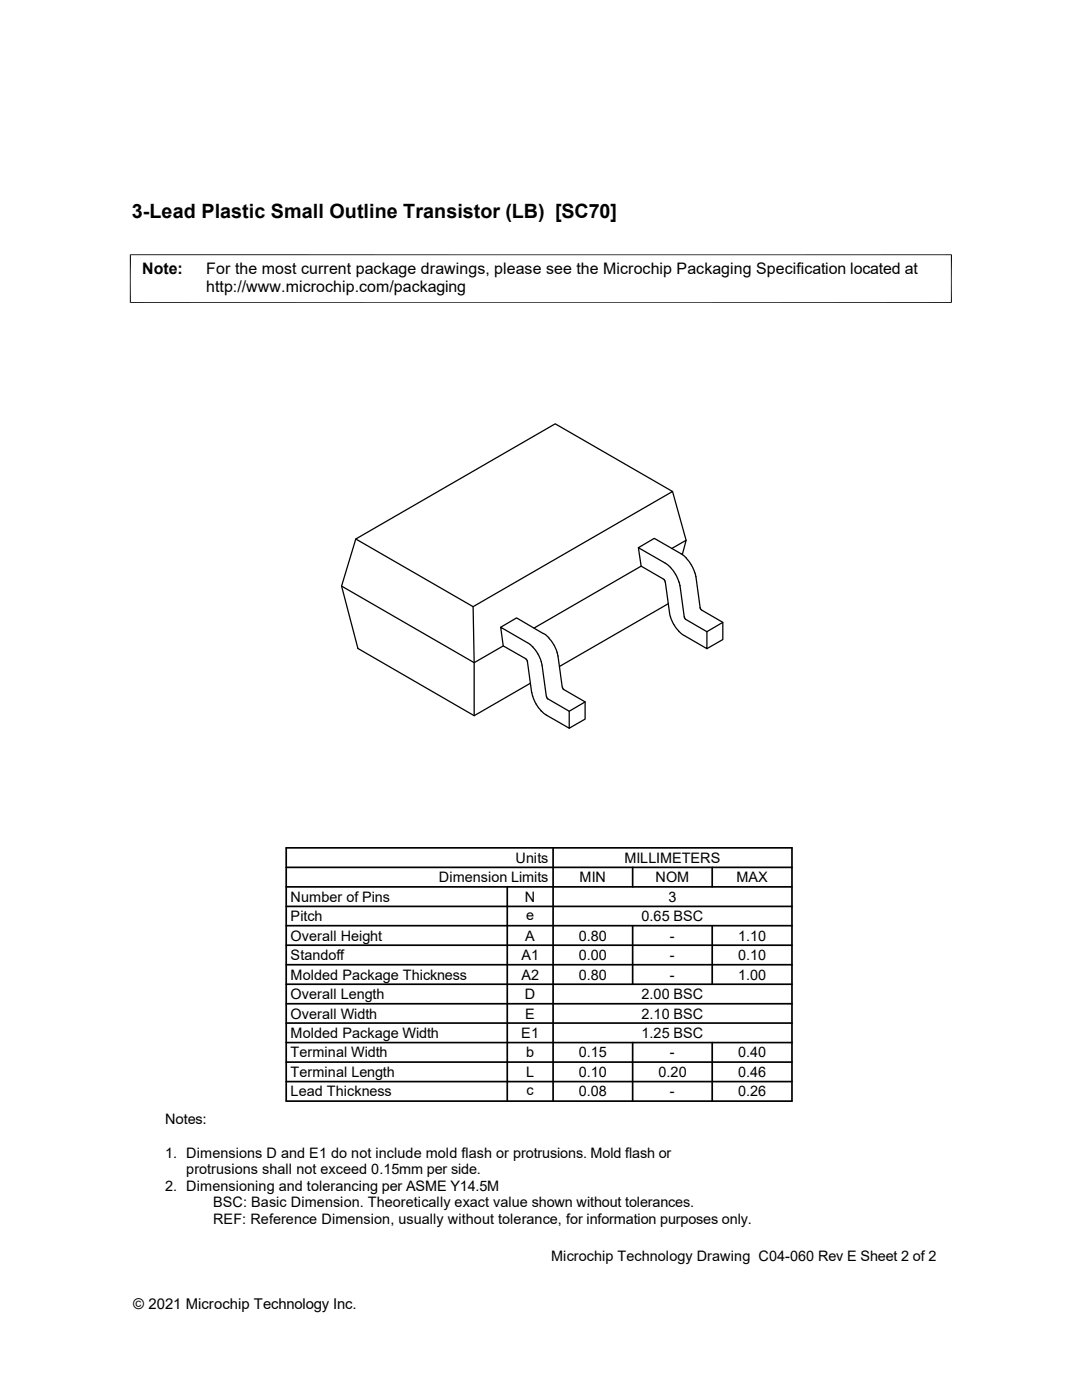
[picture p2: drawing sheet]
<svg xmlns="http://www.w3.org/2000/svg" width="216mm" height="279mm" viewBox="0 0 216 279" stroke-linecap="round" stroke-linejoin="round" font-family="sans-serif">
<defs><g id="words">
<text font-size="3.9" x="26.3" y="43.5">3-Lead Plastic Small Outline Transistor (LB) [SC70]</text>
<g font-size="3.2">
<text x="28.4" y="54.6">Note:</text>
<text x="41.1" y="54.6">For the most current package drawings, please see the Microchip Packaging Specification located at</text>
<text x="41.1" y="58.3">http://www.microchip.com/packaging</text>
</g>
<text font-size="3" x="26.6" y="261.3">© 2021 Microchip Technology Inc.</text>
<g font-size="2.9">
<text x="102.9" y="172.2">Units</text>
<text x="124.6" y="172.2">MILLIMETERS</text>
<text x="58" y="180">Number of Pins</text>
<text x="87.5" y="176.1">Dimension Limits</text>
<text x="104.7" y="180">N</text>
<text x="115.7" y="176.1">MIN</text>
<text x="130.8" y="176.1">NOM</text>
<text x="133.4" y="180">3</text>
<text x="146.9" y="176.1">MAX</text>
<text x="58" y="183.9">Pitch</text>
<text x="105" y="183.6">e</text>
<text x="128" y="183.9">0.65 BSC</text>
<text x="58" y="187.7">Overall Height</text>
<text x="58" y="191.6">Standoff</text>
<text x="104.1" y="191.6">A1</text>
<text x="104.8" y="187.7">A</text>
<text x="115.5" y="187.7">0.80</text>
<text x="115.5" y="191.6">0.00</text>
<text x="133.7" y="187.7">-</text>
<text x="133.7" y="191.6">-</text>
<text x="147.3" y="187.7">1.10</text>
<text x="147.3" y="191.6">0.10</text>
<text x="58" y="195.5">Molded Package Thickness</text>
<text x="104.1" y="195.5">A2</text>
<text x="115.5" y="195.5">0.80</text>
<text x="133.7" y="195.5">-</text>
<text x="147.3" y="195.5">1.00</text>
<text x="58" y="203.3">Overall Width</text>
<text x="58" y="199.4">Overall Length</text>
<text x="104.7" y="199.4">D</text>
<text x="104.8" y="203.3">E</text>
<text x="128" y="199.4">2.00 BSC</text>
<text x="128" y="203.3">2.10 BSC</text>
<text x="58" y="207.2">Molded Package Width</text>
<text x="104" y="207.2">E1</text>
<text x="128" y="207.2">1.25 BSC</text>
<text x="58" y="211">Terminal Width</text>
<text x="58" y="214.9">Terminal Length</text>
<text x="105" y="211">b</text>
<text x="105" y="214.9">L</text>
<text x="115.5" y="214.9">0.10</text>
<text x="115.5" y="211">0.15</text>
<text x="131.4" y="214.9">0.20</text>
<text x="133.7" y="211">-</text>
<text x="147.3" y="214.9">0.46</text>
<text x="147.3" y="211">0.40</text>
<text x="58" y="218.8">Lead Thickness</text>
<text x="105.1" y="218.5">c</text>
<text x="115.5" y="218.8">0.08</text>
<text x="133.7" y="218.8">-</text>
<text x="147.3" y="218.8">0.26</text>
<text x="32.9" y="224.4">Notes:</text>
<text x="32.9" y="231">1. Dimensions D and E1 do not include mold flash or protrusions. Mold flash or</text>
<text x="32.9" y="237.6">2. Dimensioning and tolerancing per ASME Y14.5M</text>
<text x="37.2" y="234.3">protrusions shall not exceed 0.15mm per side.</text>
<text x="42.5" y="244.3">REF: Reference Dimension, usually without tolerance, for information purposes only.</text>
<text x="42.5" y="240.9">BSC: Basic Dimension. Theoretically exact value shown without tolerances.</text>
<text x="110" y="251.6">Microchip Technology Drawing C04-060 Rev E Sheet 2 of 2</text>
</g>
</g></defs>
<g fill="none" stroke="#000" stroke-width=".25">
<path d="M134.2 98.1l2.7 9.7M68.2 117l26.4 15.2 5.8-3.3M71 107.6l39.8-23 23.4 13.5-39.8 23zM71 107.6l-2.8 9.4 3.2 12.4 23.2 13.4 11.2-6.4M127.4 109.3l3.2-1.9 5.3 3.1 1.1 .9M127.9 113l-21.3 12.3M132.5 115.7l.2 .3M132.7 116v.2M132.8 116.2l.8 6.1a7.1 7.1 0 0 0 1.9 3.7M133.8 113.2a7.6 7.6 0 0 1 1.9 3.7M133.8 113.2l-1-.8-5.4-3.1 .5 3.7 4.6 2.7M134 109.5l2.9-1.7-.8 2.9"/>
<path d="M135.7 116.8l.8 6.3M136.9 111.4a7.2 7.2 0 0 1 1.7 2.9M138.7 114.3l.2 .8M138.9 115l.8 6.4M94.4 121.1l.2 11.1v10.6M99.9 125.2l3.2-1.9 5.3 3.1M104.9 131.5l.3 .2M105.2 131.8v.1M105.2 128.3l-5.3-3.1 .5 3.7 4.5 2.6M105.2 131.9l.9 6.3M105.3 128.3l1 .8M106.1 138.2a7.1 7.1 0 0 0 1.9 3.7"/>
<path d="M106.3 129.1a7.1 7.1 0 0 1 1.9 3.7l.8 6.1M108.4 126.4l1.1 .9M109.1 138.9v.2M109.1 139.1v.1M109.1 139.3l.2 .1M109.2 139.4l.1 .1M109.3 139.5l4.3 2.4v3.4l-4.6-2.6-1.1-.8M109.5 127.3a7.1 7.1 0 0 1 1.8 3.6M111.3 130.9l.9 6.2M112.2 137.1v.1M112.3 137.2v.2M112.3 137.4l.1 .1"/>
<path d="M112.4 137.5l.1 .1M112.5 137.6l4.3 2.5v3.4l-3.2 1.8M133.3 120.5l-21.7 12.5M136.6 123.1v.3M136.6 123.3l.1 .2M136.7 123.5l4.4 2.6v3.4l-4.9-2.8-.8-.7M139.7 121.4l.3 .4 4.2 2.4v3.4l-3.1 1.9M144.2 124.2l-3.1 1.9M116.8 140.1l-3.2 1.8"/>
</g>
<g fill="none" stroke="#000" stroke-width=".34">
<path d="M57.1 177h100.9M57.1 173.1h100.9M57.1 169.2h100.9v50.6h-100.9zM101.2 177v42.8M110.4 169.2v50.6M126.2 173.1v3.9M142.1 173.1v3.9M57.1 188.6h100.9M57.1 184.7h100.9M57.1 180.9h100.9M57.1 196.4h100.9M57.1 192.5h100.9"/>
<path d="M126.2 184.7v11.7M142.1 184.7v11.7M57.1 212h100.9M57.1 200.3h100.9M57.1 204.2h100.9M57.1 208.1h100.9M57.1 215.9h100.9M126.2 208.1v11.7M142.1 208.1v11.7"/>
</g>
<path d="M26 50.8v9.7M189.8 50.8v9.7" fill="none" stroke="#000" stroke-width=".21"/>
<path d="M25.9 50.8h164M25.9 60.4h164" fill="none" stroke="#000" stroke-width=".2"/>
<use href="#words"/>
</svg>
